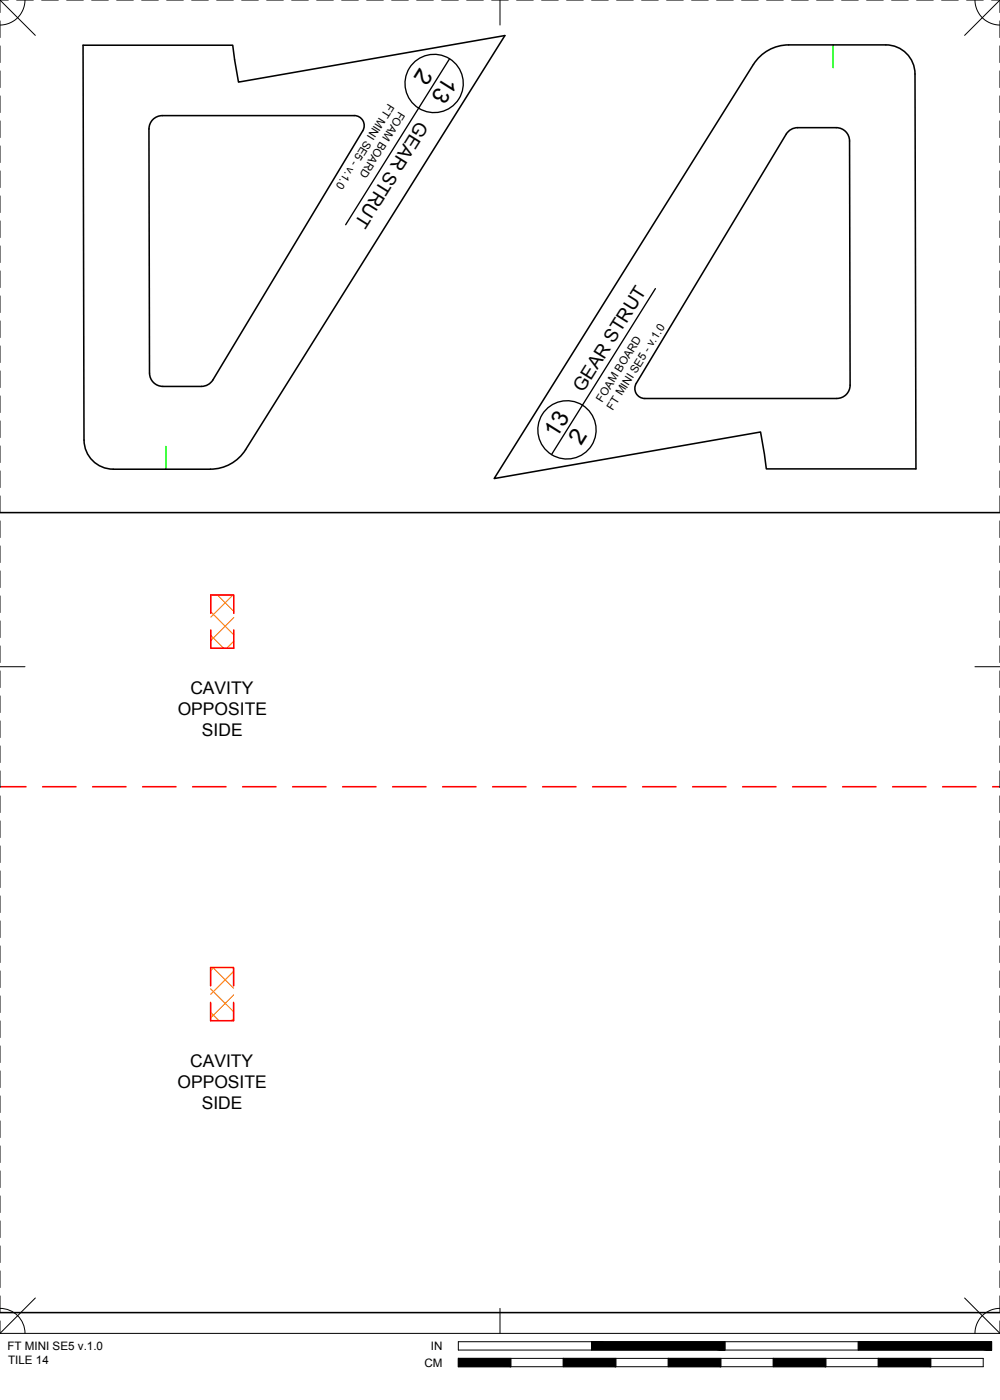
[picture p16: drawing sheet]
<svg xmlns="http://www.w3.org/2000/svg" width="190mm" height="267mm" viewBox="0 0 190 267" stroke-linecap="round" stroke-linejoin="round" font-family="sans-serif">
<defs><g id="words">
<g font-size="4.4">
<text x="80" y="12.8" transform="rotate(122 80 12.8)">2</text>
<text x="84.7" y="14.2" transform="rotate(122 84.7 14.2)">13</text>
<text x="106" y="83.6" transform="rotate(-58 106 83.6)">13</text>
<text x="110.7" y="85" transform="rotate(-58 110.7 85)">2</text>
</g>
<g font-size="3.5">
<text x="79.6" y="22.9" transform="rotate(122 79.6 22.9)">GEAR STRUT</text>
<text x="111.1" y="74.8" transform="rotate(-58 111.1 74.8)">GEAR STRUT</text>
</g>
<g font-size="3.3">
<text x="33.9" y="136.3">OPPOSITE</text>
<text x="36.3" y="132.2">CAVITY</text>
<text x="38.5" y="140.3">SIDE</text>
<text x="36.2" y="203.2">CAVITY</text>
<text x="33.8" y="207.2">OPPOSITE</text>
<text x="38.4" y="211.2">SIDE</text>
</g>
<g font-size="2.2">
<text x="1.4" y="257.2">FT MINI SE5 v.1.0</text>
<text x="82.1" y="257.2">IN</text>
<text x="1.5" y="259.9">TILE 14</text>
<text x="80.8" y="260.4">CM</text>
</g>
<g font-size="2.1">
<text x="73.9" y="19.6" transform="rotate(122 73.9 19.6)">FT MINI SE5 - v.1.0</text>
<text x="76" y="21.1" transform="rotate(122 76 21.1)">FOAM BOARD</text>
<text x="114.7" y="76.7" transform="rotate(-58 114.7 76.7)">FOAM BOARD</text>
<text x="116.8" y="78.2" transform="rotate(-58 116.8 78.2)">FT MINI SE5 - v.1.0</text>
</g>
</g></defs>
<!-- layer: 01 CUT -->
<path d="M144.7 10.9a7.9 7.9 0 0 1 5.6-2.3h18.5a5.6 5.6 0 0 1 5.5 5.5l.2 75.2h-28.5l-1.1-7-50.8 8.9 49.4-78.9zM149.8 25.6l-28.6 47.4a1.91 1.91 0 0 0 1.6 2.9h36.6a2.53 2.53 0 0 0 2.5-2.5M151.9 24.3h7.4a2.53 2.53 0 0 1 2.5 2.5l.1 46.6M152 24.3a2.53 2.53 0 0 0-2.2 1.2M40.6 72.4a2.57 2.57 0 0 1-2.2 1.2h-7.4a2.55 2.55 0 0 1-2.5-2.5l-.1-46.5a2.53 2.53 0 0 1 2.5-2.6h36.6a1.9 1.9 0 0 1 1.6 2.9l-28.5 47.5M0 97.7h190.5M46.8 85.7a8 8 0 0 1-6.7 3.7h-18.5a5.6 5.6 0 0 1-5.6-5.6l-.2-75.2h28.5l1.1 7 50.8-8.8-49.4 78.9M0 250.1h190.5" fill="none" stroke="#000" stroke-width=".3"/>
<!-- layer: 05 REFERENCE -->
<path d="M158.7 8.6v4.3M31.6 85.1v4.3" fill="none" stroke="#0f0" stroke-width=".3"/>
<!-- layer: 06 CAVITY -->
<g fill="none" stroke="#ff7f00" stroke-width=".2">
<path d="M40.2 116.6l4.3 4.3M41.4 113.3l3.1 3.2M44.4 113.3l-4.2 4.2M44.5 117.7l-4.3 4.3M40.2 121.1l2.4 2.4M44.5 122.2l-1.3 1.3M40.1 192.9l1.6 1.5M40.1 188.4l4.4 4.3M40.6 184.3l3.9 4M40.7 184.3l-.6 .6M44.5 185l-4.4 4.4M44.5 189.5l-4.4 4.4"/>
<path d="M44.5 194l-.4 .4"/>
</g>
<!-- layer: 02 SCORE -->
<g fill="none" stroke="#f00" stroke-width=".3">
<path d="M40.2 116.8v-3.5h4.3v3.5M40.2 120v3.5h4.3v-3.5M0 149.9h5M8.1 149.9h6.4M17.7 149.9h6.3M27.2 149.9h6.3M36.7 149.9h6.4M46.2 149.9h6.4M55.8 149.9h6.3M65.3 149.9h6.3M74.8 149.9h6.4M84.3 149.9h6.4"/>
<path d="M93.9 149.9h6.3M103.4 149.9h6.3M112.9 149.9h6.4M122.4 149.9h6.4M132 149.9h6.3M141.5 149.9h6.3M151 149.9h6.4M160.5 149.9h6.4M170.1 149.9h6.3M179.6 149.9h6.3M189.1 149.9h1.4M40.1 187.8v-3.5h4.4v3.5"/>
<path d="M40.1 191v3.4h4.4v-3.4"/>
</g>
<!-- layer: 23 NOTES -->
<g fill="none" stroke="#000" stroke-width=".25">
<path d="M85.6 11.2l-19.8 31.6M124.9 55l-19.8 31.6"/>
<circle cx="82.7" cy="15.9" r="5.6"/>
<circle cx="108" cy="81.9" r="5.6"/>
</g>
<!-- layer: 22 TILED -->
<g fill="#000" stroke="#000" stroke-width=".19">
<path d="M87.3 258.8l10 1.6v-1.6zM87.3 258.8l10 1.6h-10z"/>
<path d="M107.3 258.8l10 1.6v-1.6zM107.3 258.8l10 1.6h-10z"/>
<path d="M127.3 258.8l10 1.6v-1.6zM127.3 258.8l10 1.6h-10z"/>
<path d="M112.7 255.6l25.4 1.6v-1.6zM112.7 255.6l25.4 1.6h-25.4z"/>
<path d="M147.3 258.8l10 1.6v-1.6zM147.3 258.8l10 1.6h-10z"/>
<path d="M167.3 258.8l10 1.6v-1.6zM167.3 258.8l10 1.6h-10z"/>
<path d="M163.5 255.6l25.4 1.6v-1.6zM163.5 255.6l25.4 1.6h-25.4z"/>
</g>
<g fill="none" stroke="#000" stroke-width=".19">
<path d="M0 0h1.6M0 0v2.4M0 4v3.2M0 8.7v3.2M0 13.5v3.2M0 18.3v3.1M0 0l6.7 6.7M3.2 0h3.1M4.8 0a4.8 4.8 0 0 1-4.8 4.8M7.9 0h3.2M12.7 0h3.2M17.5 0h3.1"/>
<path d="M22.2 0h3.2M27 0h3.2M31.7 0h3.2M36.5 0h3.2M41.3 0h3.1M46 0h3.2M50.8 0h3.2M55.6 0h3.1M60.3 0h3.2M65.1 0h3.2M69.8 0h3.2M74.6 0h3.2"/>
<path d="M79.4 0h3.1M84.1 0h3.2M88.9 0h3.2M93.7 0h3.1M95.2 0v4.8M98.4 0h3.2M103.2 0h3.2M107.9 0h3.2M112.7 0h3.2M117.5 0h3.1M122.2 0h3.2M127 0h3.2"/>
<path d="M131.8 0h3.1M136.5 0h3.2M141.3 0h3.2M146 0h3.2M150.8 0h3.2M155.6 0h3.1M160.3 0h3.2M165.1 0h3.2M169.9 0h3.1M174.6 0h3.2M179.4 0h3.2M184.1 0h3.2"/>
<path d="M185.7 0a4.8 4.8 0 0 0 4.8 4.8M188.9 0h1.6M190.5 0v2.4M190.5 4v3.2M190.5 8.7v3.2M190.5 13.5v3.2M190.5 18.3v3.1M190.5 0l-6.7 6.7M0 23v3.2M0 27.8v3.2M0 32.6v3.1M0 37.3v3.2"/>
<path d="M190.5 23v3.2M190.5 27.8v3.2M190.5 32.6v3.1M190.5 37.3v3.2M0 42.1v3.2M0 46.8v3.2M0 51.6v3.2M0 56.4v3.1M190.5 42.1v3.2M190.5 46.8v3.2M190.5 51.6v3.2M190.5 56.4v3.1"/>
<path d="M0 61.1v3.2M0 65.9v3.2M0 70.7v3.1M0 75.4v3.2M190.5 61.1v3.2M190.5 65.9v3.2M190.5 70.7v3.1M190.5 75.4v3.2M0 80.2v3.2M0 84.9v3.2M0 89.7v3.2M0 94.5v3.1"/>
<path d="M0 99.2v3.2M190.5 80.2v3.2M190.5 84.9v3.2M190.5 89.7v3.2M190.5 94.5v3.1M190.5 99.2v3.2M0 104v3.2M0 108.8v3.1M0 113.5v3.2M0 118.3v3.2M190.5 104v3.2M190.5 108.8v3.1"/>
<path d="M190.5 113.5v3.2M190.5 118.3v3.2M0 127h4.8M0 123v3.2M0 127.8v3.2M0 132.6v3.1M0 137.3v3.2M185.7 127h4.8M190.5 123v3.2M190.5 127.8v3.2M190.5 132.6v3.1M190.5 137.3v3.2"/>
<path d="M0 142.1v3.2M0 146.9v3.1M0 151.6v3.2M0 156.4v3.2M190.5 142.1v3.2M190.5 146.9v3.1M190.5 151.6v3.2M190.5 156.4v3.2M0 161.1v3.2M0 165.9v3.2M0 170.7v3.1M0 175.4v3.2"/>
<path d="M190.5 161.1v3.2M190.5 165.9v3.2M190.5 170.7v3.1M190.5 175.4v3.2M0 180.2v3.2M0 185v3.1M0 189.7v3.2M0 194.5v3.2M0 199.2v3.2M190.5 180.2v3.2M190.5 185v3.1M190.5 189.7v3.2"/>
<path d="M190.5 194.5v3.2M190.5 199.2v3.2M0 204v3.2M0 208.8v3.1M0 213.5v3.2M0 218.3v3.2M190.5 204v3.2M190.5 208.8v3.1M190.5 213.5v3.2M190.5 218.3v3.2M0 223.1v3.1M0 227.8v3.2"/>
<path d="M0 232.6v3.2M0 237.3v3.2M190.5 223.1v3.1M190.5 227.8v3.2M190.5 232.6v3.2M190.5 237.3v3.2M0 242.1v3.2M0 246.9v3.1M0 251.6v2.4M0 254h190.5M0 249.2a4.8 4.8 0 0 1 4.8 4.8M6.7 247.3l-6.7 6.7"/>
<path d="M87.3 255.6h101.6v1.6h-101.6zM87.3 258.8h100v1.6h-100zM95.2 249.2v4.8M97.3 258.8v1.6M107.3 258.8v1.6M112.7 255.6v1.6M117.3 258.8v1.6M127.3 258.8v1.6M137.3 258.8v1.6M138.1 255.6v1.6M147.3 258.8v1.6M157.3 258.8v1.6"/>
<path d="M163.5 255.6v1.6M167.3 258.8v1.6M177.3 258.8v1.6M183.8 247.3l6.7 6.7M190.5 249.2a4.8 4.8 0 0 0-4.8 4.8M190.5 242.1v3.2M190.5 246.9v3.1M190.5 251.6v2.4"/>
</g>
<use href="#words"/>
</svg>
